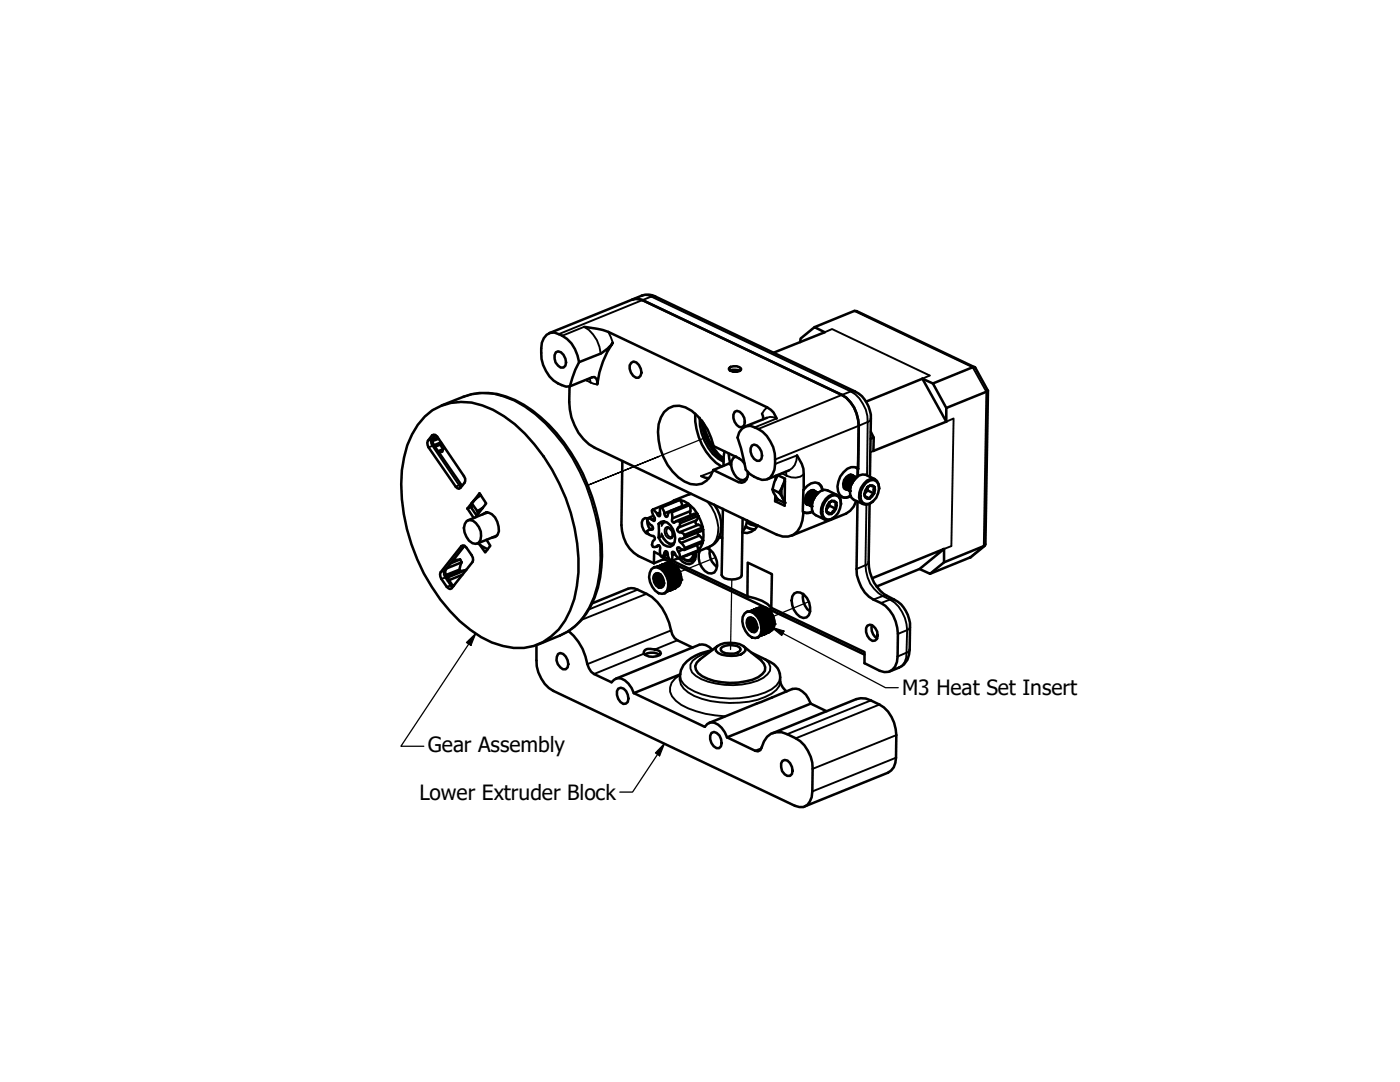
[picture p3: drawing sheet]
<svg xmlns="http://www.w3.org/2000/svg" width="279mm" height="216mm" viewBox="0 0 279 216" stroke-linecap="round" stroke-linejoin="round" font-family="sans-serif">
<defs><g id="words">
<g font-size="4.2">
<text x="180" y="138.7">M3 Heat Set Insert</text>
<text x="85.4" y="150.1">Gear Assembly</text>
<text x="83.7" y="159.6">Lower Extruder Block</text>
</g>
</g></defs>
<!-- layer: Tweak Trail (ANSI) -->
<path d="M141.7 86.9l-24.4 9.9 14.3-5.7M142.6 111.3l-6.9 2.8M146 115.6l-.2 14M161.2 120.1l-6.9 2.9" fill="none" stroke="#000" stroke-width=".25"/>
<!-- layer: Visible (ANSI) -->
<g fill="none" stroke="#000" stroke-width=".51">
<path d="M126.2 59.8a4.5 4.5 0 0 1 4.6-.6l39.8 18.9a6.1 6.1 0 0 1 3.2 5.5l-.2 11.6M126.2 59.8l.7-.2 1.3 .3 39.8 18.9a7.1 7.1 0 0 1 3.4 6.2M126.2 59.8l-16.6 6.7M110.9 70.3l.5-.2a2.19 2.19 0 0 1 1.4 2.9l-.3 .3a1.81 1.81 0 0 1-1.8-1.7v-.7zM113.7 77.1a14.1 14.1 0 0 0 1.7 9.3l1.1 1.2 1 1 1.2 .7 36.3 17.4a3.3 3.3 0 0 0 4.8-1.7l.3-1.2 .2-1.6M115.6 72.3l4.3-1.8 1.3-.9 1.1-1.2a18.8 18.8 0 0 0-3.1 8.3v-.7l-.2-.4-.3-.4h-.3l-4.7 1.9M115.6 72.3l-.8 1.5-1.1 3.3M115.6 72.3a6.6 6.6 0 0 0-5-5.9 2.36 2.36 0 0 0-2.5 2 7.5 7.5 0 0 0 3.3 8.1l1.6 .7 .7-.1M116.6 65.2l3.7 .6 1.1 .4 31.7 15.1 1.3 1 .6 1.2M126 72.4l.4-.3a2.12 2.12 0 0 1 1.4 2.9l-.4 .4a1.93 1.93 0 0 1-1.7-2.5zM145.5 73.5a1.9 1.9 0 0 1 2.4 0v.3a1.9 1.9 0 0 1-2.4-.1zM145.7 74a2.8 2.8 0 0 1 2 0"/>
<path d="M146.2 74.1l.9 .1M159.7 68.3l.1-.7 2.8-2.3 2 1-10.2 4.1M162.6 65.3l7.9-3.3 .5 .1 23.5 11.2M184.1 75.6l-11.3 4.5M184.1 75.6l4.7 8.5M184.1 75.6l2.1 .9M186.2 76.5l8.2-3.3 .2 .1 2.6 4.7M186.2 76.5l2.6 4.9M197.2 78l-8.4 3.4v2.7M197.2 78l-.6 30.8-8.2 3.4M84.8 83.1a11 11 0 0 1 11.5-2.2 23.2 23.2 0 0 1 10.4 7.8 38.4 38.4 0 0 1 8.7 25.5 19.3 19.3 0 0 1-3.9 11.4 10.5 10.5 0 0 1-11.1 3.3 20.7 20.7 0 0 1-10.6-7 38.6 38.6 0 0 1-9.6-28 17.7 17.7 0 0 1 4.6-10.8zM86.2 86.9l.7-.1 .3 .3 5.6 8.4a2.17 2.17 0 0 1-1.2 2l-.7-.4-5.4-7.8-.2-1 .1-.4z"/>
<path d="M86.9 86.8a1.53 1.53 0 0 0-.2 2.2l5.5 7.9M87.3 87.3l-1 .4M87.5 87.6l-1.2 .4M87.9 88.7l.6 .9M88 88.3l-1.4 .5M88.1 80.9l4.4-1.7a13.4 13.4 0 0 1 12 1.6 34.3 34.3 0 0 1 13.7 18.4 32 32 0 0 1 1.1 18.1 13.8 13.8 0 0 1-7.5 9.5l-4.4 1.8M88.2 88.6l-1.4 .6M88.5 89.6l-1.1 .4M88.5 89.6l-.2 .5-.7 .3M95.9 98.7a5.1 5.1 0 0 0-1.8 1.8M95.9 98.8l-.7 .5-1 1.2M124.2 92l-.2 12.8a7.1 7.1 0 0 0 3.4 6.1l3.1 1.5"/>
<path d="M135.7 99.8l.8 .2 .9 .5-3.6 1.5M135.7 99.8l.5 1.2M135.7 99.8l-3.6 1.4M137.9 98.6l-3.5 1.3M138.7 82.5a11.9 11.9 0 0 0 5.3 10.6M139.6 83.4a10.3 10.3 0 0 0 3.7 8.1l1.1 .6M140 95l1.5 .4M140 83.9a10.1 10.1 0 0 0 4.4 7.9M140.1 84a12.6 12.6 0 0 0 3.3 7.2M140.5 84.5a11.8 11.8 0 0 0 3.9 7.1l-.5-.5M142.4 93.8l5 2.4a1.3 1.3 0 0 0 1.8-1.2v-.8M144.6 90.1l-.2 1.3v1.6"/>
<path d="M145.4 90.5l.4 2.2M145.9 92.8l-.5-.3-3 1.3M146.6 82.2l.5-.2a2.19 2.19 0 0 1 1.4 2.8l-.4 .4a1.81 1.81 0 0 1-1.7-1.8v-.7zM146.7 91.1a1.96 1.96 0 0 0-.6 2.6 2.59 2.59 0 0 0 2.2 2.1l.5-.2 .4-.4M148.1 85.5l.7-.4 .9-.1a6.8 6.8 0 0 1 5 7.6 3.1 3.1 0 0 1-1.8 3.1l-.8 .1a6 6 0 0 1-3.3-2.1l-.9-4.2-.7-2.2 .3-1zM148.6 92.5l-.5-.6-.7-.5-5-2.4a11.3 11.3 0 0 0-5.6-7.7 3.6 3.6 0 0 0-4.9 2 9.9 9.9 0 0 0 .5 7.9 9.8 9.8 0 0 0 5.4 5.4 3.3 3.3 0 0 0 4-1.6l.6-1.2M149 95.6l-.4 .2M150.1 88.9l.4-.2a2.19 2.19 0 0 1 1.5 2.9l-.4 .3a1.93 1.93 0 0 1-1.8-2.4zM152.1 82.5l.2 1.1M153 83.4l-4.3 1.7M154.2 97.7l.1 .5 1 1.5 1.3 .6-.4-.9-.8-1.1M154.2 97.7l1.2 .6"/>
<path d="M154.8 94.9l-.1 .8M155.2 94.8l1.5 .7-.1 5.4-1.9-.9v-1.1M155.3 94.8a6.5 6.5 0 0 0-1.1 2.9M155.3 99.7l-.6 .3M156.7 95.5l-.5 1.4-.8 1.4M156.7 96.1a3 3 0 0 0-.1 3.8M157.5 93.9l-4.3 1.7M159.1 90.9l.9 1.7 .3 .9 .1 4.2M160.4 97.7l-.2 4.4 .1 .1M160.4 97.7a2.47 2.47 0 0 1 3-1.2l.5 .5 .3 .8M162.1 97.8l.1 .1M162.3 98.9l.3-.3 .7-.2a4.1 4.1 0 0 0-1.3 2.5 2.14 2.14 0 0 1 .3-2z"/>
<path d="M162.5 97.9h-.1a1.44 1.44 0 0 0-1.6 1.5l.2 1.1 .4 .2M162.6 98l-.4-.1a1.71 1.71 0 0 0-1.3 2.2l.2 .5 .4 .2-.5-.1a1.84 1.84 0 0 1 1.4-2.9l.4 .3a1.1 1.1 0 0 0-1.4 1 1.35 1.35 0 0 0 .3 1.8M162.6 99.1l-.2 .5M162.9 98.2a1.07 1.07 0 0 0-1.5 .9 1.25 1.25 0 0 0 .5 1.9M163.1 98.3v-.1a1.74 1.74 0 0 0-1.4 2.6l.3 .2M163.3 96.4l.7 .8 .1 .7M165.3 99.4l.7-.5 .7-.1a1.83 1.83 0 0 1 .9 2.7 2.78 2.78 0 0 1-2.4 2.2l-.6-.3a2.95 2.95 0 0 1 .7-4zM166 99.9h.5l.4 .4zM167 98.7l-1.8-.8a2.18 2.18 0 0 0-2.6 1.2 3.2 3.2 0 0 0-.3 3.3l2.4 1.3M168.4 97.3l.4 .2M168.5 97.4l.1 .1M169.7 98.9l-1.1 .4-.5-.1"/>
<path d="M169.7 94.7l.2 .1M170.1 94.9a1.61 1.61 0 0 0-1.6 2l.1 .4 .4 .4M170.2 94.9a1.2 1.2 0 0 0-1.5 .9 1.38 1.38 0 0 0 .4 1.9M170.2 96.1l-.2 .4M170.4 95l-.4-.3a1.78 1.78 0 0 0-1.3 2.9l.5 .1M170.4 95a1.22 1.22 0 0 0-1.4 1 1.25 1.25 0 0 0 .3 1.8M170.4 95h.1M170.6 95.1l-.4-.1a1.77 1.77 0 0 0-1.1 2.7l.4 .2M170.8 95.2a1.61 1.61 0 0 0-1.6 2l.1 .5 .3 .3a1.62 1.62 0 0 1 .1-2.4l.9-.5 .3 .1a1.87 1.87 0 0 0-1.3 2.6 1.89 1.89 0 0 1 1.3-2.5 4.1 4.1 0 0 0-1.3 2.6M170.9 99.9l-.5 1.2-.7 .8-.9 .6-10.8 4.4M170.9 93.3l.3 .2M171.2 93.5l-.1 1.6"/>
<path d="M171.2 93.5h.1M171.3 93.5a2.07 2.07 0 0 0-3 .7 4.1 4.1 0 0 0-.7 4.5 1.58 1.58 0 0 0 2.2 .3M171.4 85l-.2 10M171.4 85l-.1 8.5M172.5 98.5l.2 .7 .8 .3 .4-.6 .5-.4M172.6 99l.9 .5M172.8 96.3l.8-.4 .7-.1a1.74 1.74 0 0 1 1 2.6l-.4 .9-1.4 1.2-.7 .1-.6-.3a2.68 2.68 0 0 1 .1-3.2zM173.2 97.9l1.2 .6M173.6 96.9l.5-.1 .4 .4zM174.4 87.3l-.7 .3M174.4 98.5l-.9 1h-.5a1.51 1.51 0 0 1 .6-2.6l-.4 .3v.7l-.7 .7M174.5 97.2l.1 .5-.2 .8a1.43 1.43 0 0 1 .1-1.3z"/>
<path d="M174.6 95.6l-1.8-.9a2.25 2.25 0 0 0-2.6 1.4 3.1 3.1 0 0 0-.3 3.2l.5 .5 1.9 .8M175.5 97.5a2.09 2.09 0 0 0-1-1.9 2.59 2.59 0 0 0-2.7 1.7 2.48 2.48 0 0 0 .3 3.2 1.69 1.69 0 0 0 2.1-.5M188.8 84.1l-14.5 5.9 .1-2.7-.6-1.1M89.3 115.3l1.2 1.7M90.6 111.6h1.2M90.6 116.8l-.2 .1M91.7 113.7l-2.7 1M91.8 111.6l-1.8 .8M91.8 111.6l.3 .6M91.9 113.9l-2.8 1.1M92.1 109l.3-.2a3.6 3.6 0 0 1 2 3l-.1 .3-4.1 5.2-.3 .2a3.7 3.7 0 0 1-2-2.4v-.9zM92.1 112.2l-.4 1.5a1 1 0 0 0 1.3 0l-3.7 1.6"/>
<path d="M92.1 112.2l-2.9 1.2M92.3 114.7l-2.7 1.1M92.7 108.9l-3.8 4.8a2.05 2.05 0 0 0 .4 1.6M93.2 103.9l.5-.1a2.91 2.91 0 0 1 2.3 3.1l-.1 .9-.4 .5a1.77 1.77 0 0 1-2.4-1.2 2.57 2.57 0 0 1 .1-3.2zM93.3 101.5l1.3 1.9M94.1 101.2l-.8 .3M94.2 100.5l-.2 .3 .2 .7 .9 1.4M94.2 100.5l1 1.5M94.2 100.3l-.9 1.2M94.5 100l1.2-1.6 1.3 2.1-2.1 2.8M95.2 102l1.1-.7-.5 .5-.4 .8M95.2 102l.2 .6"/>
<path d="M95.4 108.4l1.9 1.2M96.3 102.6a1.63 1.63 0 0 1 2.5 .7 3.7 3.7 0 0 1 .5 3.4l-.4 .4-.7 .2M97 102.3v.1M97.1 107.7l.8 1.2-1.1 1.3-1-1.5M97.1 102.2l-.1 .2M97.2 102.2l-.1 .1M97.3 102.2l-3.9 1.6M99.2 106.9l-4 1.6M129.2 103.4h-.5a1.59 1.59 0 0 0-.2 2.4l.4 .6 .6 .2M129.2 103.4a2.6 2.6 0 0 0 .5 2.2M129.2 103.4l.9 .3M129.2 103.4a1.71 1.71 0 0 0 1 1.6l.1 .5-.1 .2h-.3"/>
<path d="M129.9 105.7l-.7 .3a1.11 1.11 0 0 0 .9 .9 .5 .5 0 0 1 .6 .4 .5 .5 0 0 1-.3 .6 .94 .94 0 0 0 .1 1.3l.6-.2M130 113.6a1.64 1.64 0 0 1 2.5 .6 3.6 3.6 0 0 1 .7 3.6l-.5 .5a1.9 1.9 0 0 1-2.5-1.2 3.1 3.1 0 0 1-.2-3.5zM130.3 101.7a.91 .91 0 0 0 .1 1.2 .64 .64 0 0 1 .1 1l-.4-.2M130.3 101.7l.8 .8M130.3 105.5l-.4 .2M130.3 105.4l-.7 .3M130.4 102.9l-1.2 .5M130.4 113.3a1.52 1.52 0 0 1 2.1 .6 3.6 3.6 0 0 1 .7 4.1l-.7 .4M130.7 103.4l-.6 .3M130.8 114.5a1.34 1.34 0 0 1 1.7 1.3v.7l-.2 .5-.3 .3a1.73 1.73 0 0 1-1.2-2.8zM130.9 114.5l-.3 .4-.1 .7M130.9 115.8l.4 .7"/>
<path d="M131.1 109a.4 .4 0 0 1 .5-.1 .4 .4 0 0 1 .2 .5l-.1 .5a1.45 1.45 0 0 0 .4 1.2M131.1 113.1l.7-.2zM131.1 113.1l.9-.2-.8 .2M131.1 109l.4-.2-.5 .3M131.3 113.1l1-.1-1 .2M131.3 114.6l-.1 .1M131.4 113.2l1.1-.2 .2 .1-1.1 .1M131.4 104.5v2.8M131.4 104.5l.5-.4a2.04 2.04 0 0 1 2.4 1.5 3 3 0 0 1 0 3.2 1.65 1.65 0 0 1-2.4-.7l-.5-.8M131.4 114.6a1.46 1.46 0 0 0 .8 2.2l.3-.2a1.53 1.53 0 0 1-.8-2M131.5 114.6a1.39 1.39 0 0 0 .8 2.2M131.6 113.2h1.2l.2 .1h-1.2"/>
<path d="M131.7 114.7a1.62 1.62 0 0 0 .8 1.9M131.7 102.3l-.6 .2M131.8 101.2l-.1 1.7h-.3l-.3-.4M131.8 110.7l-1.2-.6-.1 2.3M131.8 101.2h.3M131.8 114.7h.1M131.8 112.8h.1M131.8 112.8v.1M131.9 112.9l.7-.1a3.4 3.4 0 0 1 1.8 4.4l-.5 .5M131.9 114.7l-.6-.3-.4 .1-.4 .6v.5a.87 .87 0 0 1 .4-.9 .87 .87 0 0 1 .9 0l-.4-.1a1.22 1.22 0 0 0 0 2.1l.3 .3h.4l.4-.4v-.3M131.9 113.4l1.2-.1 .2 .3-1.2-.1M132 114.8a2.02 2.02 0 0 0 .5 1.5 1.8 1.8 0 0 1-.5-1.5z"/>
<path d="M132 106.7a2.7 2.7 0 0 0 2.4 1.9M132 112.9h.1M132.1 101.2l.5 1.2M132.1 112.7l-.1 .1M132.1 106.9l-.7 .4M132.2 112.6l1-.2 1 .5 .6 .6 .5 1.2a2.14 2.14 0 0 1-.6 2.7l-.4 .1 .1-.2h.5M132.2 113.6l1.1 .1 .2 .2-1.1-.1M132.3 111l1.3 .6M132.3 113h.1M132.4 112.7h.1M132.4 104.1l-1 .4M132.5 113.9l1.2 .1 .1 .3-1.1-.2"/>
<path d="M132.5 111.6l-2 .8M132.5 111.6l40 19M132.5 111.1v.5M132.5 104l-.4 .6M132.6 110.4l-.5 .7M132.6 110.4l.1-.3 .3-.1 .2 .4 .2 .9 .4 .6h.2M132.7 113.1v.1M132.7 112.8h.1M132.8 112.5l-.7 .2M132.9 112.5l-.8 .2M133 113.3h.1M133 112.9h.1"/>
<path d="M133.1 112.4a1.91 1.91 0 0 1 2.3 1.3 2.87 2.87 0 0 1 .1 3.2l-.5 .3M133.2 112.5v-.1a2.16 2.16 0 0 1 2.4 1.8 2.14 2.14 0 0 1-.5 2.9M133.2 112.4l-1.3 .4M133.2 110.2l-.6 .2M133.2 118l.3-.1-.3 .1M133.2 113.9l.4 .1M133.2 112.5l-1.1 .2 1.4-.2a3.5 3.5 0 0 1 1.8 4.2M133.2 115l1 .3 .1 .3-1-.3M133.2 114.9l1 .3M133.3 105.3a1.17 1.17 0 0 1 .7 1.9M133.3 117.7h.4l-.5 .2M133.3 110.6l-1.2 .5"/>
<path d="M133.3 113.6v.1M133.3 113.1l.1 .1M133.3 115.4l1 .3 .1 .3-.9-.2M133.3 115.4l.9 .2M133.4 117.5h.6l-.7 .2M133.5 117.4h.4M133.5 112.5l-1 .2 1.3-.1M133.5 116.3l.9 .2-.1 .3-.8-.2M133.5 117.1l.7 .1-.2 .3-.5-.2M133.5 116.7l.7 .2v.3l-.7-.2 .6 .2M133.5 113.9l.2 .1M133.5 116.6l.7 .2"/>
<path d="M133.6 113.3l.1 .1M133.8 102l-.5 .6-.2 .5-.3-.1-.2-.6M133.8 117.7l-.1 .1M133.8 114.4l-1-.2 1.1 .2 .1 .3-1.1-.2M133.8 114.3l.1 .1M133.8 102l.2 .2M133.8 117.7h.1M133.9 112.6l-1.1 .2 .2 .1 1.1-.1M133.9 100.2l.7-.4h.8l-3.6 1.4M133.9 113.7l1.1 .2-1-.2 .2 .3 .9 .2M133.9 113.7h.1M133.9 100.2l.1 .1"/>
<path d="M133.9 100.2l-3.6 1.5M134 117.7h-.1M134 114.7l-1-.1 1 .2 .2 .3-1-.2M134 117.5h.1M134 102.2l.2 1.2M134 117.7l.6-.3zM134 114.7v.1M134.2 103.4a.47 .47 0 0 0 0 .7 .47 .47 0 0 0 .7 0l.7-.1M134.2 110.8l-.2 1.1M134.2 110.8l-.1-.6 .3-.1 .7 1 .5 .3M134.2 117.6l-.4 .1M134.2 112.9h-1.1l.2 .2h1.1"/>
<path d="M134.2 117.2h.1M134.2 115.1v.2M134.2 111.9l15 7.1M134.2 114v.1M134.2 114.1l1 .2M134.2 114.1h.1M134.3 117.5h-.1M134.3 116.1l-.8-.3 .9 .3v.4l-.9-.3 .8 .3M134.3 116.8l-.1 .1M134.3 115.6v.1M134.4 116.5h.1M134.4 116v.1"/>
<path d="M134.4 113.5h.4M134.4 114.4v.1M134.4 114.5l1 .2M134.4 114.5v.1M134.5 113.2h-1.1l.2 .1 1.1 .1M134.5 117.2l-.1 .1M134.6 114.9l.8 .3-.8-.3 .1 .4 .7 .2M134.6 114.9h.1M134.6 116.9h.1M134.6 116.9l.4 .1M134.6 116.9v.1M134.6 115.3l.9 .3"/>
<path d="M134.7 115.3v.1M134.7 116.6l.6 .1M134.7 116.6h.1M134.7 115.8l.8 .2M134.7 115.8h.1M134.7 113.5l-1-.1 .2 .3 1 .1M134.7 110.6l-.5 .2M134.7 116.5v.1M134.7 116.1v.2M134.7 116.2l.7 .2M134.7 115.7v.1M134.8 112.8a3.5 3.5 0 0 1 1.2 2.9"/>
<path d="M135.1 117h-.5l-.1 .2h.4M135.2 114.4l-1-.3 .2 .3 .9 .3M135.3 116.8l-.6-.2-.1 .3 .5 .1M135.3 114.7l-.9-.1 .2 .3 .8 .2M135.3 116.7v.1M135.4 105.3a.5 .5 0 0 0-.2 .5 .5 .5 0 0 0 .5 .4M135.4 110l.4 1.3M135.4 116.5l-.7-.2v.2l.6 .2M135.4 115.6l-.7-.2v.3l.7 .3M135.4 116.1l-.7-.3v.3l.7 .2M135.4 111.4l-1.4 .5M135.6 104l.2 .4"/>
<path d="M135.7 106.2l.5 .2 .4 .3M135.8 104.4l-.2 .6-.2 .3M135.8 111.3l-.2 .1M136 108.3l.7 1M136.2 101l-3.6 1.4M136.3 109.7l-.9 .3M136.6 109.7l3.7-1.4-.9 1.5M136.6 109.7l-1.3-.5-.2 .3 .3 .5M136.6 106.7l.1 .4M136.7 107.1l-.4 .3h-.5a.49 .49 0 0 0-.2 .6 .49 .49 0 0 0 .4 .3M136.7 109.3l-.1 .4M137.4 110.7l-.3 .1"/>
<path d="M137.7 100.8l.8 .7 .7 1.1M137.7 100.8l.1 .6-.1 1 .3 .4M137.7 100.8l-3.7 1.4M137.8 102l-3.6 1.4M138 110.4l.7-.1 .5-.3-3.6 1.4M138.4 110.4l-.2 .7-.3 .5-.5 .2-.7-.1-.6-.4M138.7 111.6l-.8 .4M138.8 110.2l-.1 .7a1.37 1.37 0 0 1-1.2 1.1 1.37 1.37 0 0 1-1.4-.7M138.9 110.2a2.05 2.05 0 0 1-1.3 2.4l-.7-.1-.7-.4-.6-.7M139 103.8l-3.6 1.5M139.1 108.7l.3 1.1M139.2 102.6h-.7l-3.6 1.4"/>
<path d="M139.2 106.2l.1 .5 .7 .6 .3 .6M139.2 102.6l-3.6 1.4M139.4 102.9l.9 2.3M139.4 104.7l.9 .5M139.4 102.9l-.4 .9a.56 .56 0 0 0 .1 .9h.3M139.4 109.8l-3.6 1.5M139.4 102.9l-3.6 1.5M139.4 104.7l-3.7 1.5M139.6 106.9l-3.6 1.4M140.3 105.2l-3.7 1.5M140.3 105.7v2.2M140.3 105.7l-.4 .3-3.6 1.4"/>
<path d="M140.3 105.7l-3.6 1.4M140.3 107.9l-3.6 1.4M141 109.3a3.6 3.6 0 0 1 1.9 4.4l-.3 .5a1.8 1.8 0 0 1-2.5-1 3.5 3.5 0 0 1-.4-3.3M141.7 109.7a3.6 3.6 0 0 0 1.4 3.5M142.6 100.7a6.5 6.5 0 0 1 .5 7.2l-.4 .5-1.1 .7-2.9 1.2M143.5 107.2l.6 .2M144.3 101.5l-.3 13.2a1.8 1.8 0 0 0 2 .9 1.88 1.88 0 0 0 2-.8l.2-11.4M148.8 105.2l.9 .3 .9 .2M149.1 104a3.5 3.5 0 0 0 2.1 .9M149.1 103.8l-.2 1-.8 1.4M149.2 119a7.6 7.6 0 0 1 4.7 2.3M149.2 119v-6.7l4.9 2.3-.2 6.7"/>
<path d="M151.3 104.8a2.68 2.68 0 0 1-3.2 1.4M158.5 118.4a1.81 1.81 0 0 1 2.5 .9 3.7 3.7 0 0 1 .4 3.4l-.4 .5-.7 .1a3.6 3.6 0 0 1-2.2-4.3zM160.3 118.5a3.5 3.5 0 0 0 1.4 3.5M160.8 100.5l.4 .1M160.8 100.5l.2 .1M162 100.8a1.89 1.89 0 0 1 1.3-2.4l-.4-.2a1.71 1.71 0 0 0-1.4 2.1l.2 .4 .3 .3M162 100.9v.1M162.1 102l-.6 .3-1-.1M162.2 102.1a2.01 2.01 0 0 1-1.9 .1M164.9 101.5l.1 .8 .9 .3 .3-.6 .6-.5M165 102.1l.9 .5M165.5 100.3l.5-.4a1.85 1.85 0 0 0-1 2.4l.4 .3h.5l.5-.4 .4-.7"/>
<path d="M165.5 100.2v.7l-.6 .8M165.5 100.9l1.3 .6M166.9 100.3l.1 .5-.2 .7v-1zM167.8 100.6a1.51 1.51 0 0 0-.5-1.7 1.51 1.51 0 0 0-1.9 .1 3.6 3.6 0 0 0-1.3 4.1l.4 .5a1.94 1.94 0 0 0 2.1-.5M171.1 100.1l-.2 13.4a7.1 7.1 0 0 0 4.9 6.8 7.1 7.1 0 0 1 3.4 6.2l-.1 4.5a2.7 2.7 0 0 1-2.6 3.1l-.9-.2-3.1-1.6v-2.2l-18.6-8.8M173.5 100.5l-.1 11.6a7.8 7.8 0 0 0 5 7.5 6.1 6.1 0 0 1 3.2 5.6l-.1 4.4a3.7 3.7 0 0 1-2.1 3.6l-1.9 .8M174.1 115.4l14.3-5.9-4.9 4-8.6 3.5M188.4 109.5v2.7l-2.8 2.3-2.1-1M196.5 108.9l-2.8 2.3-8.1 3.3M107.1 128.7v3.1a7.1 7.1 0 0 0 3.3 6.1l48.2 22.9a2.06 2.06 0 0 0 3-.8l.4-.9a21.3 21.3 0 0 0-.2-8.1 6.9 6.9 0 0 0-4.7-4.5 3.3 3.3 0 0 0-4.6 1.5l-.7 1.7-.5 .2-.6-.1-5.6-2.7M111.4 130.5l.4-.2a2.19 2.19 0 0 1 1.5 2.9l-.4 .3h-.6a2.19 2.19 0 0 1-.9-3zM113.5 125.9a10.8 10.8 0 0 1 3.7 6.6l.8 1.5 .6 .5 3.4 1.6a1.71 1.71 0 0 1 2.7-.3l.7 .6 .6 .9 .5 1"/>
<path d="M118.2 120.4l7.7-3.1a9.4 9.4 0 0 1 7.6 7l.7 2.3 .4 .7 .6 .5 3 1.4M123.4 137.4a1.37 1.37 0 0 1 1.9 1.2l.1 .8-.1 .7-.4 .3-.5 .1a2.27 2.27 0 0 1-1-3.1zM126.5 138.3l14.2 6.7a1.67 1.67 0 0 1 2.6-.4l.7 .6 .7 .9 .4 1M128.7 130.6a2.91 2.91 0 0 1 3 .1M128.7 129.7a3.1 3.1 0 0 1 3.1 .3l.1 .4a2.39 2.39 0 0 1-3.4-.2zM135.8 134.6l-9.3 3.7M142 129.7a9.4 9.4 0 0 0-5.6 3l-.5 1-.2 2M142.2 129.7a2.59 2.59 0 0 0-2.6-1l-16.7 6.7M143.1 129a5.4 5.4 0 0 1 5.2-.1l.4 .4 .1 .5a2.9 2.9 0 0 1-2.8 1.1 3.7 3.7 0 0 1-3.1-1l-.1-.5zM143.2 128.9l-3.5 2.7a1.63 1.63 0 0 0-.4 2.7 10.8 10.8 0 0 0 8 1.9 7.9 7.9 0 0 0 4.8-1.7 1.7 1.7 0 0 0-.2-2.7l-3.5-2.8M143.8 129.4a3.3 3.3 0 0 1 3.8-.2l.2 .4a1.88 1.88 0 0 1-2.1 .8h-.9l-.6-.3-.3-.3zM148.6 122.4l.5-.4a2.53 2.53 0 0 1 2.5 1.9 2.84 2.84 0 0 1-.3 3.2 1.9 1.9 0 0 1-2.5-1.2 3.1 3.1 0 0 1-.2-3.5z"/>
<path d="M149 122.1a1.73 1.73 0 0 1 2.1 .6 3.6 3.6 0 0 1 .7 4.1l-.7 .5M149.4 123.3a1.36 1.36 0 0 1 1.7 1.4v.6l-.2 .6-.3 .3a1.85 1.85 0 0 1-1.2-2.9zM149.5 123.3l-.3 .5-.1 .6M149.5 124.7l.3 .6M149.7 122l.7-.3zM149.7 122l.7-.3h.2l-.8 .3 1.1-.2-1 .2M149.9 123.5l-.1 .1M150 130.2a15.5 15.5 0 0 1 4.8 2.7 3.6 3.6 0 0 1 .9 3.1 3.6 3.6 0 0 0 1.3 2M150 122l1.1-.2 .2 .1-1.1 .1M150.1 123.4a1.29 1.29 0 0 0-.2 1.4 1.29 1.29 0 0 0 1.2 .7M150.1 123.4a1.39 1.39 0 0 0 .8 2.2M150.2 122.1l1.2-.1 .2 .1-1.2 .1"/>
<path d="M150.3 123.5a1.75 1.75 0 0 0 .8 2 1.49 1.49 0 0 1-.8-2zM150.4 123.5l.1 .1M150.4 123.6a.71 .71 0 0 0-1.1-.1l-.2 .4v.5a.87 .87 0 0 1 .4-.8 .87 .87 0 0 1 .9-.1 .67 .67 0 0 0-.9 .6 1.47 1.47 0 0 0 1.2 1.8l.4-.4v-.3a1.59 1.59 0 0 1-.5-1.6M150.4 121.7h.1M150.5 121.7a1.7 1.7 0 0 1 2 .9 3.1 3.1 0 0 1 .5 3.4l-.5 .5M150.5 121.7l.2-.1a2.28 2.28 0 0 1 3.5 1.4 2.17 2.17 0 0 1-.5 2.9M150.5 122.2h1.2l.2 .2h-1.2M150.6 123.7a1.77 1.77 0 0 0 .5 1.5M150.6 121.6h.1M150.6 121.7h.1M150.7 121.6a1.53 1.53 0 0 1 1.4-.3l.7 .4 .7 .9a3.3 3.3 0 0 1 .5 2.6v.1a1.08 1.08 0 0 1-1.1 1l.1-.2h.5M150.8 121.5l.6-.2-.7 .3"/>
<path d="M150.8 122.4l1.2 .1 .1 .2-1.1-.1M150.9 121.8l.1 .1M151 121.5h.1M151.1 122.7l1.1 .2 .2 .2-1.1-.2M151.3 121.6h.1M151.3 121.9v.1M151.3 123.1l1.1 .1M151.4 123.1l1.1 .2 .1 .2-1.1-.2M151.6 121.7h.1M151.6 122.1v.1M151.7 121.3a1.8 1.8 0 0 1 2.4 1.3 2.87 2.87 0 0 1 0 3.1l-.5 .3M151.8 123.8l1 .2"/>
<path d="M151.8 122.8h.3M151.8 121.3l-1.1 .2 1.4-.2a3.3 3.3 0 0 1 1.8 4.2M151.8 123.8l1 .3 .1 .3-.9-.3M151.9 121.9l.1 .1M151.9 126.6h.4l-.5 .1M151.9 122.4v.1M152 124.3l.9 .2 .1 .3-.9-.2M152 124.2l.8 .3M152 126.3l.6 .1-.2 .2h-.4M152.1 124.7l.9 .3v.3l-.9-.3M152.1 126.7l-.3 .1M152.1 126.7h.1"/>
<path d="M152.1 124.7l.8 .2M152.1 126.7l-.4 .2M152.1 121.3l-1 .2h1.3M152.1 125.2l.8 .2v.3l-.8-.2 .7 .2M152.1 126l.6 .1v.2l-.6-.1 .4 .1M152.1 125.5l.7 .2v.3l-.7-.1 .6 .1M152.1 122.7l.1 .2M152.1 125.1l.8 .2M152.2 122.2h.1M152.4 126.6h-.1M152.4 123.1l.1 .2M152.5 121.5l-1.1 .1 .2 .1h1.1"/>
<path d="M152.5 122.6l1.1 .1-1-.1 .2 .3 .9 .2M152.5 122.5l.1 .1M152.6 126.5l-.1 .1M152.6 123.6l-1-.2 1.1 .2 .1 .4-1-.3M152.6 123.5l.1 .1M152.6 126.3v.1M152.7 126.5l.5-.3zM152.7 126.4l-.4 .2M152.8 122.9l1 .3-1-.3 .2 .4 .9 .2M152.8 121.7h-1.1l.2 .2h1.1M152.8 126l-.1 .1M152.8 124v.1"/>
<path d="M152.8 122.9h.1M152.9 126.3l-.1 .1M152.9 125.7h-.1M152.9 124.4v.1M152.9 122.3l.5 .1M153 125.3l-.1 .1M153 124.8v.2M153 123.3h.1M153 123.3l1 .3M153 123.3v.1M153.1 122h-1.1l.2 .2 1.1 .1M153.1 126l-.1 .1"/>
<path d="M153.2 123.7v.1M153.2 125.7h.1M153.2 125.7l.4 .1M153.2 125.7v.2M153.2 123.8l.9 .2M153.2 124.2l.9 .3M153.3 124.1v.2M153.3 125.4h.1M153.3 125.4l.6 .1M153.3 125.4v.1M153.3 125l.8 .2M153.3 125l.1 .1"/>
<path d="M153.3 124.6h.1M153.3 124.6l.8 .2M153.3 124.6l.1 .1M153.4 122.4l-1.1-.2 .2 .3 1 .1M153.4 125h-.1M153.4 121.7a3.7 3.7 0 0 1 1.2 2.8M153.7 125.9h.1M153.7 125.9h-.5l-.1 .1h.4M153.9 125.6l-.6-.1-.1 .2 .5 .2M153.9 123.6l-.9-.2 .2 .3 .8 .3M153.9 125.5v.2M154 125.3l-.6-.2v.3l.5 .1"/>
<path d="M154.1 124.5l-.8-.2 .1 .3 .7 .2M154.1 124.1l-.9-.3 .1 .3 .8 .3M154.1 124.9l-.7-.2v.3l.6 .2M173.1 124.8l.5-.1a2.12 2.12 0 0 1 1.4 2.8l-.4 .3-.5 .1a2.27 2.27 0 0 1-1-3.1zM174 124.7a2.42 2.42 0 0 0 1.1 2.7M142 146.2a1.4 1.4 0 0 1 1.9 1.2l.1 .9-.1 .6-.4 .4a1.93 1.93 0 0 1-1.8-2.5zM154.2 146.3l16.7-6.8 .9-.2a7.3 7.3 0 0 1 7.1 7.4l-.1 4.5a3.1 3.1 0 0 1-1.6 3l-16.6 6.7M156.1 151.8l.5-.2a2.07 2.07 0 0 1 1.5 2.8l-.4 .4a1.69 1.69 0 0 1-1.8-1.8v-.7zM161.8 140.4a4.1 4.1 0 0 0-3-3l-.7 .1-16.6 6.8M161.8 140.4l3.2 1.5M161.8 140.4l-16.7 6.7"/>
</g>
<!-- layer: Visible Narrow (ANSI) -->
<g fill="none" stroke="#000" stroke-width=".38">
<path d="M128.1 59l1.2-.1 .7 .3M130 59.2l.4-.1 .4 .1M130 59.2l39.8 18.9-18.5 7.5M130 59.2l-18.5 7.5M92.5 79.2a11.3 11.3 0 0 1 8-.1 22.2 22.2 0 0 1 10.2 7.5 38.9 38.9 0 0 1 9.1 25 18.4 18.4 0 0 1-4.7 13.1l-1.6 1.2-1.7 .9M112.2 67l4.4-1.8a6.8 6.8 0 0 1 3.3 5.3M116.8 75.8l.4 .1M117.2 75.9l.7 .4M117.2 75.7v.2M117.7 75.5l.2 .8M117.9 76.3l1.3 .4M121.4 66.2l.9 2.2"/>
<path d="M164.6 66.3l1.5-.6 19.4 9.2-1.4 .7M170.5 62l23.6 11.3 2.7 4.9-.5 30.8-2.8 2.3M170.6 78.1l-.4-.1-.4 .1a7.1 7.1 0 0 1 3.4 6.1M85.5 89.3l.8-.3 5.3 7.8M86.4 87.5l-.4 .5v.5l.3 .5h.4M86.6 86.7l-.4 .2M86.8 86.8l-.6 .8-.8 .3M91.6 96.8l.6 .2M91.6 96.8l-.7 .3M91.8 97l.3 .1M92.1 96.8h-.5M138 98.6l-.6 .1"/>
<path d="M142.2 94.1l-2.2 .9M148.2 95.8l-.8 .4M153 83.4l.7-.2 1.3 .3-4.4 1.8M153.1 81.3l-1 1.2M154.7 92.6l4.4-1.7a3.1 3.1 0 0 1-1.6 3M156.3 94.4v.2l-.3-.2M156.3 94.6l.7 .3M156.8 94.1l.2 .8M160.4 94.7a3.1 3.1 0 0 1-3.4 .2M168.1 99.2l-.5 .2M173.2 84.2l-.2 10.7M173.2 84.2l-18.5 7.5"/>
<path d="M173.8 83.6l-.1 .3-.5 .3M174.3 90l-.6 .2M188.8 84.1l1.5-.6-.4 25.5-1.5 .5M88.1 115.5l.7-.2 .5 .7M88.7 113.9l-.1 .8 .2 .4h.4M88.7 113.9l-.8 .3M88.8 115.1v.2l.4-.1M88.9 113.7l-.2 .2M89.3 116h.4M89.3 116l.6 .8-.7 .3M90.3 116.8h-.4l.4 .4M92.5 108.8l-.4 .2"/>
<path d="M92.6 108.9l-3.9 5M127.3 117.7l-9.8 3.9M129 118.5l-13 5.2M132 106.4a2.43 2.43 0 0 0 2.1 2.1l.5-.3M132.8 105.3l.4-.1a1.47 1.47 0 0 1 .9 2.2l-.4 .1a1.47 1.47 0 0 1-.9-2.2zM133 104.2l-.4 .1-.6 .7M133.3 105.3a1.08 1.08 0 0 0-.3 1.2 1.08 1.08 0 0 0 1 .7M141.2 100.1a8.3 8.3 0 0 1 2.1 6.5l-.4 1.1-.5 .9-.8 .5M143.6 107.1h.5M148.8 105l1 .5 .9 .1M149 104.3l.7 .4 1.4 .3M149.1 103.9l.6 .5 1.4 .4"/>
<path d="M160.5 102.3l-.2 .1M172.9 100.7l-.2 12.1-1.8 .7M173.4 112.1l-.2 .4-.5 .3a6.9 6.9 0 0 0 3.4 6.1M176.1 118.9l1.5 .7-1.8 .7M176.1 118.9l-1.8 .7M177 118.9h-.9M178.4 119.6l-.3-.1-.5 .1a7.3 7.3 0 0 1 3.4 6.1M128.5 130.4l-9.9 4.1M133.9 125.8l-16.7 6.7M135.2 127.8l-4.5 1.8M135.7 134.8a4.1 4.1 0 0 0 2.9 3.2 19.1 19.1 0 0 0 15.4-.5l.9-.7 .6-.8 .2-.9M135.7 135.7a4.1 4.1 0 0 0 2.9 3.2 19.9 19.9 0 0 0 14.1 .2 3.9 3.9 0 0 0 3-3.1"/>
<path d="M135.8 134.6a3.1 3.1 0 0 0-1.7 4.3 8.3 8.3 0 0 0 4.8 3l1.9 .5 4 .5M141.6 130.1l-1.4 .5-1.1 .6a2 2 0 0 0-1.4 1.8 2 2 0 0 0 1.2 1.9 14.6 14.6 0 0 0 13.4 .4l.9-.7a1.83 1.83 0 0 0-.5-3M173.8 139.8l-16.7 6.7M181 125.7l-.1 4.5-1.8 .8M181 125.7l-1.8 .8M181.5 129.6l-.1 .4-.5 .2a2.9 2.9 0 0 1-1.5 3M181.6 125.2l-.1 .3-.5 .2M152 149.3l-1.3 .5M175.5 140.6l-16.7 6.7M178.8 151.2l-16.7 6.7M178.9 146.7l-16.7 6.7"/>
</g>
<!-- layer: Visible (ANSI) -->
<g fill="#000">
<circle cx="146.7" cy="91.1" r=".25"/>
<circle cx="168.6" cy="97.5" r=".25"/>
<circle cx="169.3" cy="97.8" r=".25"/>
<circle cx="169.6" cy="98" r=".25"/>
<circle cx="170.1" cy="94.9" r=".25"/>
<circle cx="170.8" cy="95.2" r=".25"/>
<circle cx="89.3" cy="115.3" r=".25"/>
<circle cx="90.6" cy="111.6" r=".25"/>
<circle cx="131.8" cy="112.9" r=".25"/>
<circle cx="133.5" cy="117.9" r=".25"/>
<circle cx="133.7" cy="117.8" r=".25"/>
<circle cx="134.6" cy="117.4" r=".25"/>
<circle cx="134.8" cy="112.8" r=".25"/>
<circle cx="136" cy="115.7" r=".25"/>
<circle cx="156.6" cy="100.3" r=".25"/>
<circle cx="161.7" cy="100.9" r=".25"/>
<circle cx="162" cy="101" r=".25"/>
<circle cx="150.4" cy="121.7" r=".25"/>
<circle cx="152.3" cy="122.2" r=".25"/>
<circle cx="152.3" cy="126.6" r=".25"/>
<circle cx="153.2" cy="126.2" r=".25"/>
<circle cx="153.4" cy="121.7" r=".25"/>
<circle cx="154.6" cy="124.5" r=".25"/>
</g>
<!-- layer: Symbol (ANSI) -->
<path d="M93.1 128.2l1.8-1.8-.9 2.4zM94.9 126.4l-14.9 22.5h4.6M154 125.2l2.5 .7-.5 .9zM154 125.2l22.7 12h2.6M132.6 148.4l-1 2.4-.8-.6zM132.6 148.4l-6.4 9.7h-2.5" fill="none" stroke="#000" stroke-width=".25"/>
<g fill="#000">
<path d="M93.1 128.2l1.8-1.8-.9 2.4z" fill-rule="evenodd"/>
<path d="M154 125.2l2.5 .7-.5 .9z" fill-rule="evenodd"/>
<path d="M132.6 148.4l-1 2.4-.8-.6z" fill-rule="evenodd"/>
</g>
<use href="#words"/>
</svg>
